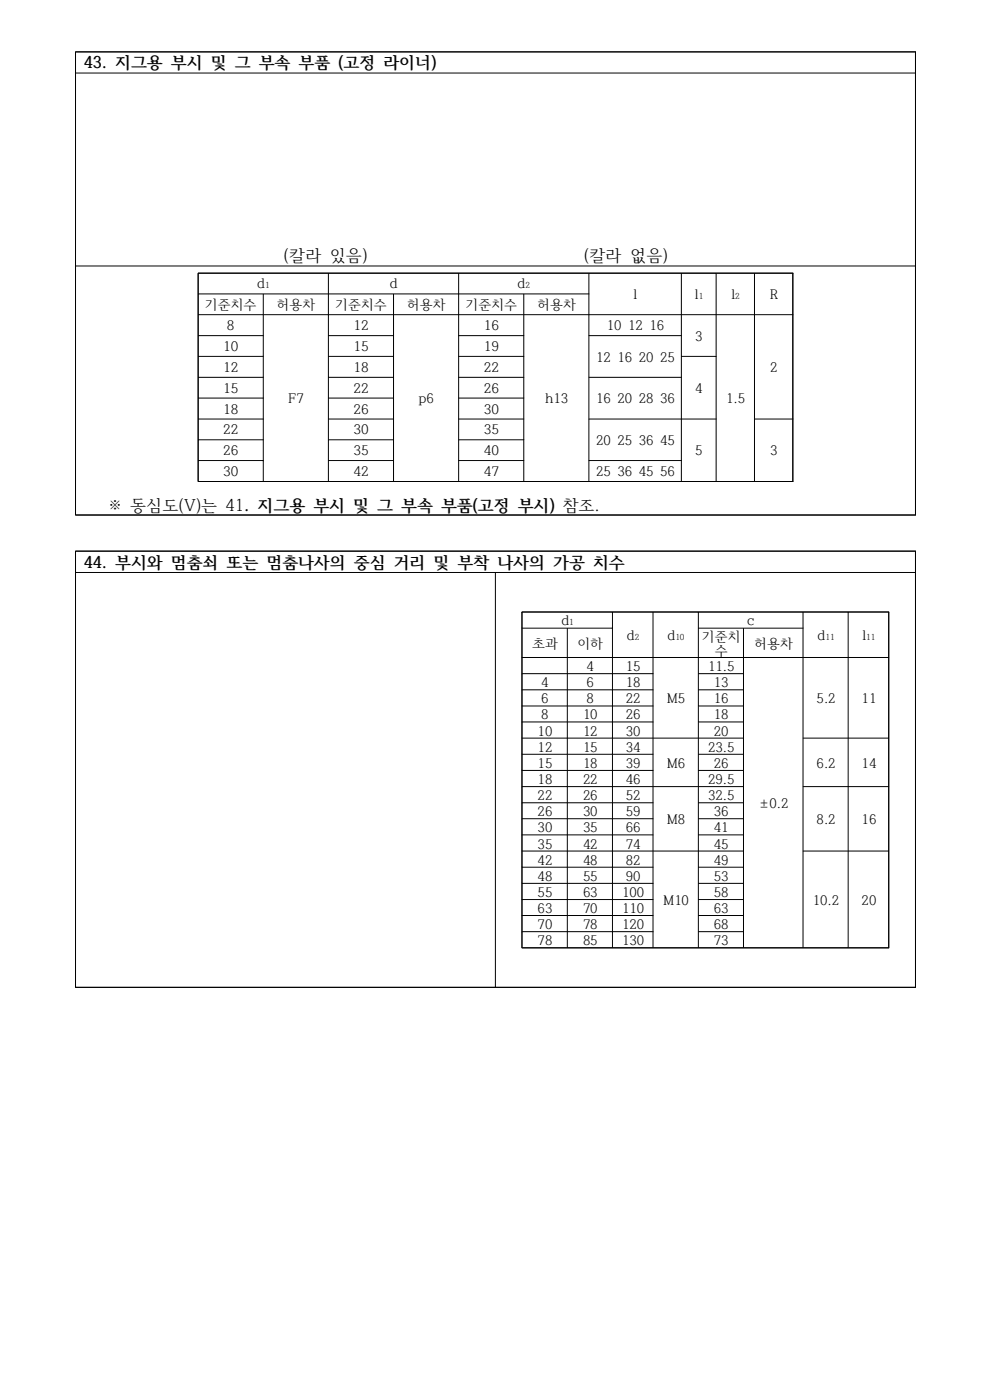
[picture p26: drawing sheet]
<svg xmlns="http://www.w3.org/2000/svg" width="210mm" height="297mm" viewBox="0 0 210 297" stroke-linecap="round" stroke-linejoin="round" font-family="sans-serif">
<defs><g id="words">
<g font-size="3.5">
<text x="17.8" y="14.5">43. 지그용 부시 및 그 부속 부품 (고정 라이너)</text>
<text x="60.1" y="55.4">(칼라 있음)</text>
<text x="123.7" y="55.4">(칼라 없음)</text>
<text x="23.1" y="108.2">※ 동심도(V)는 41. 지그용 부시 및 그 부속 부품(고정 부시) 참조.</text>
<text x="17.8" y="120.4">44. 부시와 멈춤쇠 또는 멈춤나사의 중심 거리 및 부착 나사의 가공 치수</text>
</g>
<g font-size="2.8">
<text x="43.4" y="65.6">기준치수</text>
<text x="54.4" y="61.1">d</text>
<text x="58.6" y="65.6">허용차</text>
<text x="71" y="65.6">기준치수</text>
<text x="82.5" y="61.1">d</text>
<text x="86.2" y="65.6">허용차</text>
<text x="98.6" y="65.6">기준치수</text>
<text x="109.6" y="61.1">d</text>
<text x="113.8" y="65.6">허용차</text>
<text x="134.2" y="63.3">l</text>
<text x="147.2" y="63.3">l</text>
<text x="154.9" y="63.3">l</text>
<text x="163" y="63.3">R</text>
<text x="48" y="70">8</text>
<text x="74.8" y="70">12</text>
<text x="102.4" y="70">16</text>
<text x="128.5" y="70">10 12 16</text>
<text x="47.2" y="74.4">10</text>
<text x="74.8" y="74.4">15</text>
<text x="102.4" y="74.4">19</text>
<text x="126.3" y="76.6">12 16 20 25</text>
<text x="147.3" y="72.2">3</text>
<text x="47.2" y="78.8">12</text>
<text x="47.2" y="83.2">15</text>
<text x="74.8" y="78.8">18</text>
<text x="74.8" y="83.2">22</text>
<text x="102.4" y="78.8">22</text>
<text x="102.4" y="83.2">26</text>
<text x="147.3" y="83.2">4</text>
<text x="163.2" y="78.8">2</text>
<text x="47.2" y="87.7">18</text>
<text x="61" y="85.4">F7</text>
<text x="74.8" y="87.7">26</text>
<text x="88.6" y="85.4">p6</text>
<text x="102.4" y="87.7">30</text>
<text x="115.4" y="85.4">h13</text>
<text x="126.3" y="85.4">16 20 28 36</text>
<text x="153.8" y="85.4">1.5</text>
<text x="47.2" y="92.1">22</text>
<text x="74.8" y="92.1">30</text>
<text x="102.4" y="92.1">35</text>
<text x="126.3" y="94.3">20 25 36 45</text>
<text x="47.2" y="96.5">26</text>
<text x="47.2" y="100.9">30</text>
<text x="74.8" y="96.5">35</text>
<text x="74.8" y="100.9">42</text>
<text x="102.4" y="96.5">40</text>
<text x="102.4" y="100.9">47</text>
<text x="126.3" y="100.9">25 36 45 56</text>
<text x="147.3" y="96.5">5</text>
<text x="163.2" y="96.5">3</text>
<text x="112.7" y="137.4">초과</text>
<text x="118.9" y="132.5">d</text>
<text x="122.3" y="137.4">이하</text>
<text x="132.8" y="135.6">d</text>
<text x="141.4" y="135.6">d</text>
<text x="148.7" y="135.9">기준치</text>
<text x="158.3" y="132.5">c</text>
<text x="159.8" y="137.4">허용차</text>
<text x="173.1" y="135.6">d</text>
<text x="182.7" y="135.6">l</text>
<text x="124.2" y="142.2">4</text>
<text x="132.5" y="142.2">15</text>
<text x="150" y="142.2">11.5</text>
<text x="151.4" y="138.8">수</text>
<text x="114.6" y="145.6">4</text>
<text x="114.6" y="149">6</text>
<text x="124.2" y="145.6">6</text>
<text x="124.2" y="149">8</text>
<text x="132.5" y="145.6">18</text>
<text x="132.5" y="149">22</text>
<text x="141.2" y="149">M5</text>
<text x="151.2" y="145.6">13</text>
<text x="151.2" y="149">16</text>
<text x="173" y="149">5.2</text>
<text x="182.5" y="149">11</text>
<text x="113.9" y="155.9">10</text>
<text x="114.6" y="152.4">8</text>
<text x="123.5" y="152.4">10</text>
<text x="123.5" y="155.9">12</text>
<text x="132.5" y="152.4">26</text>
<text x="132.5" y="155.9">30</text>
<text x="151.2" y="152.4">18</text>
<text x="151.2" y="155.9">20</text>
<text x="113.9" y="159.3">12</text>
<text x="123.5" y="159.3">15</text>
<text x="132.5" y="159.3">34</text>
<text x="150" y="159.3">23.5</text>
<text x="113.9" y="162.7">15</text>
<text x="113.9" y="166.2">18</text>
<text x="123.5" y="162.7">18</text>
<text x="123.5" y="166.2">22</text>
<text x="132.5" y="162.7">39</text>
<text x="132.5" y="166.2">46</text>
<text x="141.2" y="162.7">M6</text>
<text x="150" y="166.2">29.5</text>
<text x="151.2" y="162.7">26</text>
<text x="173" y="162.7">6.2</text>
<text x="182.5" y="162.7">14</text>
<text x="113.9" y="169.5">22</text>
<text x="113.9" y="173">26</text>
<text x="123.5" y="169.5">26</text>
<text x="123.5" y="173">30</text>
<text x="132.5" y="169.5">52</text>
<text x="132.5" y="173">59</text>
<text x="150" y="169.5">32.5</text>
<text x="151.2" y="173">36</text>
<text x="160.7" y="171.3">±0.2</text>
<text x="113.9" y="176.4">30</text>
<text x="113.9" y="179.8">35</text>
<text x="123.5" y="176.4">35</text>
<text x="123.5" y="179.8">42</text>
<text x="132.5" y="176.4">66</text>
<text x="132.5" y="179.8">74</text>
<text x="141.2" y="174.7">M8</text>
<text x="151.2" y="176.4">41</text>
<text x="151.2" y="179.8">45</text>
<text x="173" y="174.7">8.2</text>
<text x="182.5" y="174.7">16</text>
<text x="113.9" y="183.3">42</text>
<text x="123.5" y="183.3">48</text>
<text x="132.5" y="183.3">82</text>
<text x="151.2" y="183.3">49</text>
<text x="113.9" y="186.7">48</text>
<text x="113.9" y="190.1">55</text>
<text x="123.5" y="186.7">55</text>
<text x="123.5" y="190.1">63</text>
<text x="131.8" y="190.1">100</text>
<text x="132.5" y="186.7">90</text>
<text x="140.5" y="191.8">M10</text>
<text x="151.2" y="186.7">53</text>
<text x="151.2" y="190.1">58</text>
<text x="172.2" y="191.8">10.2</text>
<text x="182.5" y="191.8">20</text>
<text x="113.9" y="193.5">63</text>
<text x="113.9" y="196.9">70</text>
<text x="123.5" y="193.5">70</text>
<text x="123.5" y="196.9">78</text>
<text x="131.8" y="193.5">110</text>
<text x="131.8" y="196.9">120</text>
<text x="151.2" y="193.5">63</text>
<text x="151.2" y="196.9">68</text>
<text x="113.9" y="200.4">78</text>
<text x="123.5" y="200.4">85</text>
<text x="131.8" y="200.4">130</text>
<text x="151.2" y="200.4">73</text>
</g>
<g font-size="1.8">
<text x="56.1" y="61.1">1</text>
<text x="111.3" y="61.1">2</text>
<text x="148" y="63.3">1</text>
<text x="155.7" y="63.3">2</text>
<text x="120.6" y="132.5">1</text>
<text x="134.5" y="135.6">2</text>
<text x="143" y="135.6">10</text>
<text x="174.8" y="135.6">11</text>
<text x="183.5" y="135.6">11</text>
</g>
</g></defs>
<g fill="none" stroke="#000" stroke-width=".21">
<path d="M16 11h178M16 15.5h178M16 11v98.1M193.9 11v98.1M16 56.4h178M41.9 57.9h126.1M42 57.9v44.1M69.6 57.9v44.1M97.1 57.9v44.1M124.7 57.9v44.1M144.3 57.9v44.1M151.7 57.9v44.1"/>
<path d="M159.8 57.9v44.1M167.9 57.9v44.1M41.9 62.3h82.9M41.9 66.7h126.1M41.9 71.1h14M41.9 75.5h14M41.9 80h14M55.8 62.3v39.7M69.5 71.1h13.9M69.5 75.5h13.9M69.5 80h13.9M83.4 62.3v39.7"/>
<path d="M97.1 71.1h13.9M97.1 75.5h13.9M97.1 80h13.9M110.9 62.3v39.7M124.7 71.1h19.7M124.7 80h19.7M144.3 75.5h7.5M41.9 84.4h14M41.9 88.8h14M41.9 93.2h14M41.9 97.6h14M69.5 84.4h13.9"/>
<path d="M69.5 88.8h13.9M69.5 93.2h13.9M69.5 97.6h13.9M97.1 84.4h13.9M97.1 88.8h13.9M97.1 93.2h13.9M97.1 97.6h13.9M124.7 88.8h27.1M124.7 97.6h19.7M159.8 88.8h8.2M16 109.1h178M16 116.8h178"/>
<path d="M16 116.8v92.4M41.9 102h126.1M193.9 116.8v92.4M16 121.3h178M104.9 121.3v87.9M110.5 129.7h77.8M110.5 133.1h19.3M110.5 139.3h77.8M110.6 129.7v71.2M120.2 133.1v67.8M129.7 129.7v71.2M138.3 129.7v71.2"/>
<path d="M147.9 133.1h22.3M147.9 129.7v71.2M157.5 133.1v67.8M170.1 129.7v71.2M179.7 129.7v71.2M188.2 129.7v71.2M110.5 142.8h27.9M110.5 146.2h27.9M110.5 149.6h27.9M110.5 153h27.9M110.5 156.4h47.1M110.5 159.8h27.9"/>
<path d="M147.9 142.8h9.7M147.9 146.2h9.7M147.9 149.6h9.7M147.9 153h9.7M147.9 159.8h9.7M170 156.4h18.3M110.5 163.3h27.9M110.5 166.7h47.1M110.5 170.1h27.9M110.5 173.5h27.9M110.5 176.9h27.9M147.9 163.3h9.7"/>
<path d="M147.9 170.1h9.7M147.9 173.5h9.7M147.9 176.9h9.7M170 166.7h18.3M110.5 180.4h47.1M110.5 183.8h27.9M110.5 187.2h27.9M110.5 190.6h27.9M110.5 194h27.9M110.5 197.4h27.9M147.9 183.8h9.7M147.9 187.2h9.7"/>
<path d="M147.9 190.6h9.7M147.9 194h9.7M147.9 197.4h9.7M170 180.4h18.3M16 209.2h178M110.5 200.9h77.8"/>
</g>
<use href="#words"/>
</svg>
